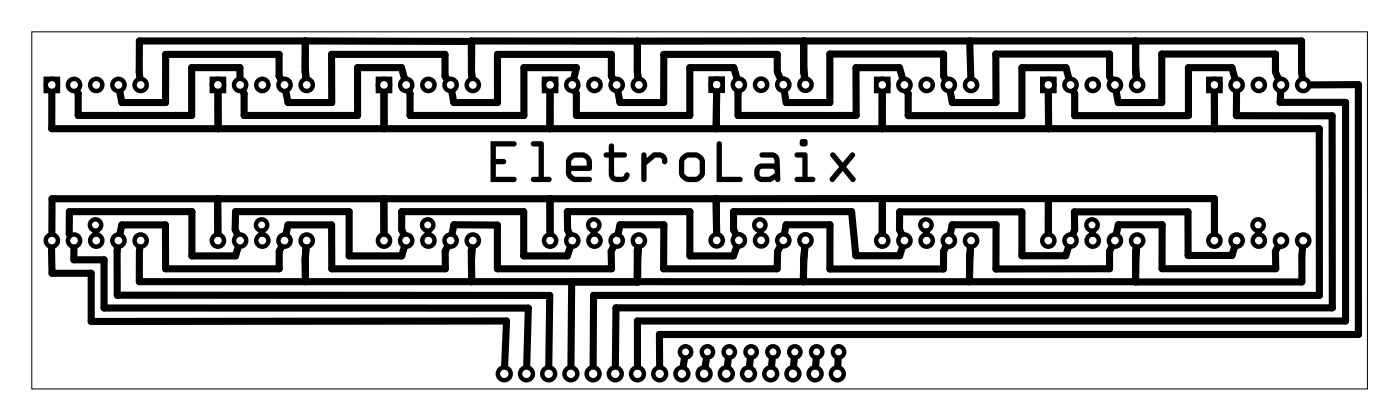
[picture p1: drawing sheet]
<svg xmlns="http://www.w3.org/2000/svg" width="160mm" height="48mm" viewBox="0 0 160 48" stroke-linecap="round" stroke-linejoin="round" font-family="sans-serif">
<path d="M3.6 3.6h152.8v40.8h-152.8z" fill="none" stroke="#000" stroke-width=".11"/>
<g fill="#000">
<path d="M56.1 16.1h2.7a.3 .3 0 0 1 .3 .3 .3 .3 0 0 1-.3 .3h-2.1v1.5h.9a.3 .3 0 0 1 .3 .3 .3 .3 0 0 1-.3 .3h-.9v1.4h2.1a.3 .3 0 0 1 .3 .3 .3 .3 0 0 1-.3 .3h-2.7zM56.1 16.1v4.7h2.7a.3 .3 0 0 0 .3-.3 .3 .3 0 0 0-.3-.3h-2.1v-1.4h.9a.3 .3 0 0 0 .3-.3 .3 .3 0 0 0-.3-.3h-.9v-1.5h2.1a.3 .3 0 0 0 .3-.3 .3 .3 0 0 0-.3-.3zM60.8 16.2l.2-.1h.9l.3 .2v3.9h.6a.3 .3 0 0 1 .3 .3 .3 .3 0 0 1-.3 .3h-1.8a.3 .3 0 0 1-.3-.3 .3 .3 0 0 1 .3-.3h.6v-3.5h-.6l-.2-.1a.3 .3 0 0 1 0-.4zM60.8 16.2l-.1 .3 .2 .2h.7v3.5h-.6a.3 .3 0 0 0-.3 .3 .3 .3 0 0 0 .3 .3h1.8a.3 .3 0 0 0 .3-.3 .3 .3 0 0 0-.3-.3h-.6v-3.9l-.3-.2h-.9zM65 17.8l.3-.2a1.53 1.53 0 0 1 1.3-.2l.4 .1 .4 .3a1.45 1.45 0 0 1 .3 1.5l-.3 .2h-2.1a.6 .6 0 0 0 .6 .7h1.5a.3 .3 0 0 1 .3 .3 .3 .3 0 0 1-.3 .3h-1.7l-.4-.2-.4-.4-.2-.5v-1.2l.1-.4zM65 17.8l-.2 .5-.1 1.4a1.37 1.37 0 0 0 .6 .9l.4 .2h1.7a.3 .3 0 0 0 .3-.3 .3 .3 0 0 0-.3-.3h-1.5l-.3-.1a.51 .51 0 0 1-.3-.6h2.1l.2-.1a1.46 1.46 0 0 0 .1-1.2l-.1-.2-.5-.4-.5-.2a1.51 1.51 0 0 0-1.5 .4zM65.4 18.3l-.1 .2v.4h1.8v-.4a.62 .62 0 0 0-.5-.5h-.8zM65.4 18.3l.4-.3h.8a.62 .62 0 0 1 .5 .5v.4h-1.8v-.4zM69.7 16.5a.3 .3 0 0 1 .4-.1 .3 .3 0 0 1 .1 .3v.7h1.2a.3 .3 0 0 1 .3 .3 .3 .3 0 0 1-.3 .3h-1.2l.1 2 .2 .2h.6l.2-.1a.38 .38 0 0 1 .3-.4 .38 .38 0 0 1 .4 .2 .83 .83 0 0 1-.9 .9 1.23 1.23 0 0 1-1.3-.5l-.2-.4v-1.9h-.2a.3 .3 0 0 1-.3-.3 .3 .3 0 0 1 .3-.3h.2v-.7zM69.7 16.5l-.1 .2v.7h-.2a.3 .3 0 0 0-.3 .3 .3 .3 0 0 0 .3 .3h.2v1.9a.9 .9 0 0 0 .9 .9 1.13 1.13 0 0 0 1.5-.8 .32 .32 0 0 0-.3-.3 .32 .32 0 0 0-.3 .3l-.2 .2h-.7l-.2-.2-.1-2h1.2a.3 .3 0 0 0 .3-.3 .3 .3 0 0 0-.3-.3h-1.2v-.8l-.1-.2zM73.4 17.5a.3 .3 0 0 1 .4-.1 .3 .3 0 0 1 .2 .3v.4l.7-.7h.2a1.12 1.12 0 0 1 1.4 .7v.2a.33 .33 0 0 1-.3 .5 .33 .33 0 0 1-.3-.5l-.1-.3h-.6l-1 .9v1.6a.3 .3 0 0 1-.3 .3 .3 .3 0 0 1-.3-.3v-2.8zM73.4 17.5v.2v2.8a.3 .3 0 0 0 .3 .3 .3 .3 0 0 0 .3-.3v-1.6l1-.9h.6l.1 .3a.33 .33 0 0 0 .3 .5 .33 .33 0 0 0 .3-.5 .91 .91 0 0 0-.9-.9h-.6l-.8 .7-.1-.6-.2-.1zM77.9 17.8l.3-.2a1.53 1.53 0 0 1 1.3-.2l.6 .2 .4 .4 .1 .2v1.7l-.1 .3-.4 .4a1.53 1.53 0 0 1-1.3 .2l-.6-.2a1.29 1.29 0 0 1-.5-.9v-1.4zM77.9 17.8l-.1 .3-.1 .4v1.5l.1 .2 .4 .4 .6 .2a1.53 1.53 0 0 0 1.3-.2l.4-.4 .1-.2 .1-1.5a1.39 1.39 0 0 0-.9-1.1h-.3a1.51 1.51 0 0 0-1.5 .4zM78.4 18.3l-.1 .2v1.3l.1 .2 .4 .2h.8l.4-.4v-1.3a.62 .62 0 0 0-.5-.5h-.8zM78.4 18.3l.3-.3h.8a.62 .62 0 0 1 .5 .5v1.3l-.4 .4h-.8l-.4-.2-.1-.2v-1.3zM82.1 16.2a.3 .3 0 0 1 .3 0 .3 .3 0 0 1 .2 .2v3.8h2.1a.3 .3 0 0 1 .3 .3 .3 .3 0 0 1-.3 .3h-2.7v-4.4zM82.1 16.2l-.1 .2v4.4h2.7a.3 .3 0 0 0 .3-.3 .3 .3 0 0 0-.3-.3h-2.1v-3.8l-.2-.2zM87 17.5l.2-.1h1.1a.9 .9 0 0 1 .9 .9l.1 2.2a.3 .3 0 0 1-.3 .3 .3 .3 0 0 1-.3-.3l-.5 .3a2.66 2.66 0 0 1-1.5-.1 1.16 1.16 0 0 1 .3-2h1.6v-.5l-.1-.2h-1.4l-.2-.2zM87 17.5l-.1 .3 .2 .2h1.2a.53 .53 0 0 1 .3 .7h-1.4a1.1 1.1 0 0 0-.9 .8 1.1 1.1 0 0 0 .4 1.2 2.66 2.66 0 0 0 1.5 .1l.5-.3a.3 .3 0 0 0 .3 .3 .3 .3 0 0 0 .3-.3l-.1-2.2a.9 .9 0 0 0-.9-.9h-1.1zM87 19.4l-.1 .5 .2 .3h.9l.6-.4v-.3l-.2-.2h-1.2zM87 19.4l.2-.1h1.2l.2 .2v.3a1.52 1.52 0 0 1-1.5 .4l-.2-.3zM91 17.5l.2-.1h.9l.2 .1 .1 .2v2.5h.6a.3 .3 0 0 1 .3 .3 .3 .3 0 0 1-.3 .3h-1.8a.3 .3 0 0 1-.3-.3 .3 .3 0 0 1 .3-.3h.6v-2.2h-.7a.3 .3 0 0 1-.1-.5zM91 17.5l-.1 .1a.3 .3 0 0 0 .3 .4h.6v2.2h-.6a.3 .3 0 0 0-.3 .3 .3 .3 0 0 0 .3 .3h1.8a.3 .3 0 0 0 .3-.3 .3 .3 0 0 0-.3-.3h-.6v-2.5l-.1-.2-.2-.1h-.9zM91.5 16.3a.47 .47 0 0 1 .9 0 .47 .47 0 0 1-.9 0zM91.5 16.3a.48 .48 0 0 0 .9 0 .48 .48 0 0 0-.9 0zM95.1 17.5a.3 .3 0 0 1 .4 0l.9 1.1 .9-1.1a.3 .3 0 0 1 .4 0 .3 .3 0 0 1 .1 .4l-1 1.2 1 1.2a.31 .31 0 0 1 0 .4 .31 .31 0 0 1-.4 0l-1-1.2-1 1.2a.31 .31 0 0 1-.4 0 .31 .31 0 0 1 0-.4l1-1.2-1-1.2v-.2zM95.1 17.5l-.1 .2v.2l1 1.2-1 1.2a.31 .31 0 0 0 0 .4 .31 .31 0 0 0 .4 0l1-1.2 1 1.2a.31 .31 0 0 0 .4 0 .31 .31 0 0 0 0-.4l-1-1.2 1-1.2a.3 .3 0 0 0-.1-.4 .3 .3 0 0 0-.4 0l-.9 1.1-.9-1.1a.3 .3 0 0 0-.4 0z"/>
<path d="M56.1 16.1h2.7a.3 .3 0 0 1 .3 .3 .3 .3 0 0 1-.3 .3h-2.1v1.5h.9a.3 .3 0 0 1 .3 .3 .3 .3 0 0 1-.3 .3h-.9v1.4h2.1a.3 .3 0 0 1 .3 .3 .3 .3 0 0 1-.3 .3h-2.7zM60.8 16.2l.2-.1h.9l.3 .2v3.9h.6a.3 .3 0 0 1 .3 .3 .3 .3 0 0 1-.3 .3h-1.8a.3 .3 0 0 1-.3-.3 .3 .3 0 0 1 .3-.3h.6v-3.5h-.7l-.2-.2zM65 17.8l.3-.2a1.53 1.53 0 0 1 1.3-.2l.6 .2a1.28 1.28 0 0 1 .5 .9v.7l-.2 .3h-2.2a.6 .6 0 0 0 .6 .7h1.5a.3 .3 0 0 1 .3 .3 .3 .3 0 0 1-.3 .3h-1.7l-.5-.3a1.21 1.21 0 0 1-.5-.8l.1-1.4zM65.4 18.3l-.1 .2v.4h1.8v-.4a.62 .62 0 0 0-.5-.5h-.8zM69.7 16.5l.4-.1 .1 .2v.8h1.2a.3 .3 0 0 1 .3 .3 .3 .3 0 0 1-.3 .3h-1.2l.1 2 .2 .2h.6l.2-.1a.38 .38 0 0 1 .3-.4 .38 .38 0 0 1 .4 .2 .86 .86 0 0 1-.9 .9 1.23 1.23 0 0 1-1.3-.5l-.2-.4v-1.9h-.2a.3 .3 0 0 1-.3-.3 .3 .3 0 0 1 .3-.3h.2v-.7zM73.4 17.5l.3-.1 .2 .1 .1 .6 .7-.7h.2a1.12 1.12 0 0 1 1.4 .7v.2a.33 .33 0 0 1-.3 .5 .33 .33 0 0 1-.3-.5l-.1-.3h-.6l-1 .9v1.6a.3 .3 0 0 1-.3 .3 .3 .3 0 0 1-.3-.3v-2.8zM77.9 17.8l.3-.2a1.53 1.53 0 0 1 1.3-.2l.6 .2a1.22 1.22 0 0 1 .6 .9v1.2a1.23 1.23 0 0 1-1.2 1.1h-.8l-.5-.2a1.29 1.29 0 0 1-.5-.9v-1.4zM78.4 18.3l-.1 .2v1.3l.1 .2 .4 .2h.8l.4-.4v-1.3a.62 .62 0 0 0-.5-.5h-.8zM82.1 16.2h.3l.2 .2v3.8h2.1a.3 .3 0 0 1 .3 .3 .3 .3 0 0 1-.3 .3h-2.7v-4.4zM87 17.5l.2-.1h1.1a.9 .9 0 0 1 .9 .9l.1 2.2a.3 .3 0 0 1-.3 .3 .3 .3 0 0 1-.3-.3 1.57 1.57 0 0 1-1.5 .3 1.1 1.1 0 0 1-.9-.9 1.1 1.1 0 0 1 .4-1.1l.5-.1h1.4v-.5l-.1-.2h-1.4l-.2-.2zM87 19.4l-.1 .5 .2 .3h.9l.6-.4v-.3l-.2-.2h-1.2zM91 17.5l.2-.1h.9l.2 .1 .1 .2v2.5h.6a.3 .3 0 0 1 .3 .3 .3 .3 0 0 1-.3 .3h-1.8a.3 .3 0 0 1-.3-.3 .3 .3 0 0 1 .3-.3h.6v-2.2h-.7a.3 .3 0 0 1-.1-.5zM91.5 16.3a.47 .47 0 0 1 .9 0 .47 .47 0 0 1-.9 0zM95.1 17.5a.3 .3 0 0 1 .4 0l.9 1.1 .9-1.1a.3 .3 0 0 1 .4 0 .3 .3 0 0 1 .1 .4l-1 1.2 1 1.2a.31 .31 0 0 1 0 .4 .31 .31 0 0 1-.4 0l-1-1.2-1 1.2a.31 .31 0 0 1-.4 0 .31 .31 0 0 1 0-.4l1-1.2-1-1.2v-.2z"/>
</g>
<g fill="none" stroke="#000" stroke-width=".51">
<path d="M5.2 9h1.4v1.4h-1.4zM24.2 9h1.4v1.4h-1.4zM43.2 9h1.4v1.4h-1.4zM62.2 9h1.4v1.4h-1.4zM81.3 9h1.4v1.4h-1.4zM100.2 9h1.4v1.4h-1.4zM119.2 9h1.4v1.4h-1.4zM138.2 9h1.4v1.4h-1.4z"/>
<circle cx="5.9" cy="9.7" r=".7"/>
<circle cx="8.5" cy="9.7" r=".7"/>
<circle cx="11" cy="9.7" r=".7"/>
<circle cx="13.6" cy="9.7" r=".7"/>
<circle cx="16.1" cy="9.7" r=".7"/>
<circle cx="24.9" cy="9.7" r=".7"/>
<circle cx="27.5" cy="9.7" r=".7"/>
<circle cx="30" cy="9.7" r=".7"/>
<circle cx="32.6" cy="9.7" r=".7"/>
<circle cx="35.1" cy="9.7" r=".7"/>
<circle cx="43.9" cy="9.7" r=".7"/>
<circle cx="46.5" cy="9.7" r=".7"/>
<circle cx="49" cy="9.7" r=".7"/>
<circle cx="51.6" cy="9.7" r=".7"/>
<circle cx="54.1" cy="9.7" r=".7"/>
<circle cx="62.9" cy="9.7" r=".7"/>
<circle cx="65.5" cy="9.7" r=".7"/>
<circle cx="68" cy="9.7" r=".7"/>
<circle cx="70.6" cy="9.7" r=".7"/>
<circle cx="73.1" cy="9.7" r=".7"/>
<circle cx="82" cy="9.7" r=".7"/>
<circle cx="84.5" cy="9.7" r=".7"/>
<circle cx="87.1" cy="9.7" r=".7"/>
<circle cx="89.6" cy="9.7" r=".7"/>
<circle cx="92.2" cy="9.7" r=".7"/>
<circle cx="100.9" cy="9.7" r=".7"/>
<circle cx="103.5" cy="9.7" r=".7"/>
<circle cx="106" cy="9.7" r=".7"/>
<circle cx="108.6" cy="9.7" r=".7"/>
<circle cx="111.1" cy="9.7" r=".7"/>
<circle cx="119.9" cy="9.7" r=".7"/>
<circle cx="122.5" cy="9.7" r=".7"/>
<circle cx="125" cy="9.7" r=".7"/>
<circle cx="127.6" cy="9.7" r=".7"/>
<circle cx="130.1" cy="9.7" r=".7"/>
<circle cx="138.9" cy="9.7" r=".7"/>
<circle cx="141.5" cy="9.7" r=".7"/>
<circle cx="144" cy="9.7" r=".7"/>
<circle cx="146.6" cy="9.7" r=".7"/>
<circle cx="149.1" cy="9.7" r=".7"/>
<circle cx="5.9" cy="27.5" r=".7"/>
<circle cx="8.5" cy="27.5" r=".7"/>
<circle cx="11" cy="27.5" r=".7"/>
<circle cx="13.6" cy="27.5" r=".7"/>
<circle cx="16.1" cy="27.5" r=".7"/>
<circle cx="24.9" cy="27.5" r=".7"/>
<circle cx="27.5" cy="27.5" r=".7"/>
<circle cx="30" cy="27.5" r=".7"/>
<circle cx="32.6" cy="27.5" r=".7"/>
<circle cx="35.1" cy="27.5" r=".7"/>
<circle cx="43.9" cy="27.5" r=".7"/>
<circle cx="46.5" cy="27.5" r=".7"/>
<circle cx="49" cy="27.5" r=".7"/>
<circle cx="51.6" cy="27.5" r=".7"/>
<circle cx="54.1" cy="27.5" r=".7"/>
<circle cx="62.9" cy="27.5" r=".7"/>
<circle cx="65.5" cy="27.5" r=".7"/>
<circle cx="68" cy="27.5" r=".7"/>
<circle cx="70.6" cy="27.5" r=".7"/>
<circle cx="73.1" cy="27.5" r=".7"/>
<circle cx="82" cy="27.5" r=".7"/>
<circle cx="84.5" cy="27.5" r=".7"/>
<circle cx="87.1" cy="27.5" r=".7"/>
<circle cx="89.6" cy="27.5" r=".7"/>
<circle cx="92.2" cy="27.5" r=".7"/>
<circle cx="100.9" cy="27.5" r=".7"/>
<circle cx="103.5" cy="27.5" r=".7"/>
<circle cx="106" cy="27.5" r=".7"/>
<circle cx="108.6" cy="27.5" r=".7"/>
<circle cx="111.1" cy="27.5" r=".7"/>
<circle cx="119.9" cy="27.5" r=".7"/>
<circle cx="122.5" cy="27.5" r=".7"/>
<circle cx="125" cy="27.5" r=".7"/>
<circle cx="127.6" cy="27.5" r=".7"/>
<circle cx="130.1" cy="27.5" r=".7"/>
<circle cx="138.9" cy="27.5" r=".7"/>
<circle cx="141.5" cy="27.5" r=".7"/>
<circle cx="144" cy="27.5" r=".7"/>
<circle cx="146.6" cy="27.5" r=".7"/>
<circle cx="149.1" cy="27.5" r=".7"/>
<circle cx="57.7" cy="42.7" r=".74"/>
<circle cx="60.2" cy="42.7" r=".74"/>
<circle cx="62.8" cy="42.7" r=".74"/>
<circle cx="65.3" cy="42.7" r=".74"/>
<circle cx="67.9" cy="42.7" r=".74"/>
<circle cx="70.4" cy="42.7" r=".74"/>
<circle cx="72.9" cy="42.7" r=".74"/>
<circle cx="75.5" cy="42.7" r=".74"/>
<circle cx="78" cy="42.7" r=".74"/>
<circle cx="80.6" cy="42.7" r=".74"/>
<circle cx="83.1" cy="42.7" r=".74"/>
<circle cx="85.6" cy="42.7" r=".74"/>
<circle cx="88.2" cy="42.7" r=".74"/>
<circle cx="90.7" cy="42.7" r=".74"/>
<circle cx="93.3" cy="42.7" r=".74"/>
<circle cx="95.8" cy="42.7" r=".74"/>
</g>
<g fill="none" stroke="#000" stroke-width=".5">
<circle cx="10.9" cy="25.7" r=".65"/>
<circle cx="29.9" cy="25.7" r=".65"/>
<circle cx="48.9" cy="25.7" r=".65"/>
<circle cx="67.9" cy="25.7" r=".65"/>
<circle cx="86.9" cy="25.7" r=".65"/>
<circle cx="105.9" cy="25.7" r=".65"/>
<circle cx="124.9" cy="25.7" r=".65"/>
<circle cx="143.9" cy="25.7" r=".65"/>
<circle cx="78.4" cy="40.2" r=".65"/>
<circle cx="80.9" cy="40.2" r=".65"/>
<circle cx="83.4" cy="40.2" r=".65"/>
<circle cx="85.9" cy="40.2" r=".65"/>
<circle cx="88.4" cy="40.2" r=".65"/>
<circle cx="90.9" cy="40.2" r=".65"/>
<circle cx="93.4" cy="40.2" r=".65"/>
<circle cx="95.9" cy="40.2" r=".65"/>
</g>
<g fill="none" stroke="#000" stroke-width=".81">
<path d="M5.9 10.6v4.1h145v19h-83v8.1M24.9 10.6l.1 4.1M27.5 8.8l-.1-1.1h-5.5v5.5h-13v-2.5l-.1-.2M32.1 9l-.2-.3v-2.5h-12.9l-.1 5.5h-5l-.2-1.1M34.9 4.7v3l.1 1.1M34.9 4.7h19.1l-.1 3.5M34.9 4.7h-19v3.5l.1 .6M34.9 4.7v3.5l.1 .6M43.9 10.6v4.1M46.2 8.9l-.3-1.2h-5v5.5h-13v-2.5l-.1-.2M51.1 9l-.2-.3v-2.5h-13l.1 5.5h-5l-.3-1.1M53.9 8.2v-3.5h95v3.5l.1 .6"/>
<path d="M53.9 8.2l.1 .6M62.9 10.6v4.1M65.7 8.9l.2-1.2h-6v5.5h-13v-2.5l-.1-.2M70.1 9l-.2-.3v-2.5h-13v5.5h-5l-.2-1.1M72.9 4.7v3.5l.1 .6M82 10.5l-.1 4.2M84.3 8.8l-.4-1.1h-5v5.5h-13v-2.5l-.1-.2M89.2 8.9l-.3-.7v-2h-13v5.5h-5l-.2-1.1M89.7 10.5l.2 1.2h5M91.9 7.7l.2 1.1M91.9 4.7v3.5l.1 .6M100.9 10.6v4.1"/>
<path d="M103.2 8.9l-.3-1.2h-5v5.5h-13.5v-2.7M108.1 9l-.2-.3v-2.5h-13v5.5M110.9 4.7l.2 4.1M119.9 10.6l.1 4.1M122.2 8.9l-.2-1.2h-5.1v5.5h-13v-2.5l-.1-.2M127.1 9l-.2-.3v-2.5h-13v5.5h-5l-.2-1.1M129.9 4.7v3.5l.1 .6M129.9 7.7l.1 1.1M138.9 10.6v4.1M141.2 8.9l-.3-1.2h-4.9v5.5h-13.1v-2.5l-.1-.2M141.5 10.6l-.1 2.6h11v22h-81.9l-.1 6.6M146.2 8.9l-.3-.7v-2h-13v5.5h-5l-.2-1.1"/>
<path d="M146.5 10.6l-.1 1.1h7.5v25h-81v5.1M150 9.7h5.4v28.5h-80l.1 3.6M5.9 28.3l.1 2.9h4.4v5.5h47.5l-.2 5.1M8 26.8l-.1-2.6h14.1v5h4.9l.3-.9M8.5 28.4l-.1 1.3h3.5v5.5h48.5l-.1 6.6M11 26.5v.1M13.4 28.3v5.4h49.5l-.1 8.1M13.7 26.6l.2-.9h5v5h13v-2l.3-.4M24.9 22.7v3.9M27.1 26.7l-.2-.5v-2h13v5h6.1l.2-.9M30 26.5v.1M32.7 26.6l.2-.9h5l.1 5h13l-.1-2 .3-.4"/>
<path d="M35 28.3l-.1 .9v3v-2.5zM43.9 22.7v3.9M46.1 26.7l-.2-.5 .1-2h13.9v5h5l.3-.9M49 26.5v.1M51.7 26.6l.2-.9h5v5h13.1l-.1-2 .2-.4M54 28.3v3.9l-.1-2.5 .1-1.4M62.9 22.7v3.9M65.1 26.7l-.2-.5v-2h14v5h5l.3-.9M68 26.5v.1M70.7 26.6l.2-.9h5v5h13l.1-2 .2-.5M73 28.3l-.1 3.9 .1-3.9v3.9h-7.6l-.1 9.6M81.9 22.7l.1 3.9"/>
<path d="M81.9 22.7h57v3.9M81.9 22.7h-75.9l-.1 3.9M84.1 26.7l-.2-.5v-2h13.5l.5 5h5l.3-.9M87 26.5v.1M89.8 26.6l.1-.9h5.1l-.1 5h13v-2l.3-.4M92.1 28.3l-.2 1.4v2.5M100.9 22.7v3.9M103.1 26.7l-.2-.5v-2h14v5h5l.3-.9M106 26.5v.1M108.7 26.6l.2-.9h5.1l-.1 5h13v-2l.3-.4M111 28.3l-.1 3.9 .1-3.9M119.9 22.7v3.9"/>
<path d="M122.8 26.7l.1-.5v-2h13v5h5l.3-.9M125 26.5v.1M127.7 26.6l.2-.9h5.1l-.1 5h13v-2l.2-.4M130 28.3l-.1 3.9h-114l.1-3.9M144 26.5v.1M149 28.3l-.1 3.9h-19l.1-3.9M78.3 41l-.1 .8M80.8 41l-.1 .8M83.3 41l-.1 .8M85.8 41l-.1 .8M88.3 41v.8M90.9 41l-.1 .8"/>
<path d="M93.4 41l-.1 .8M95.9 41l-.1 .8"/>
</g>
</svg>
